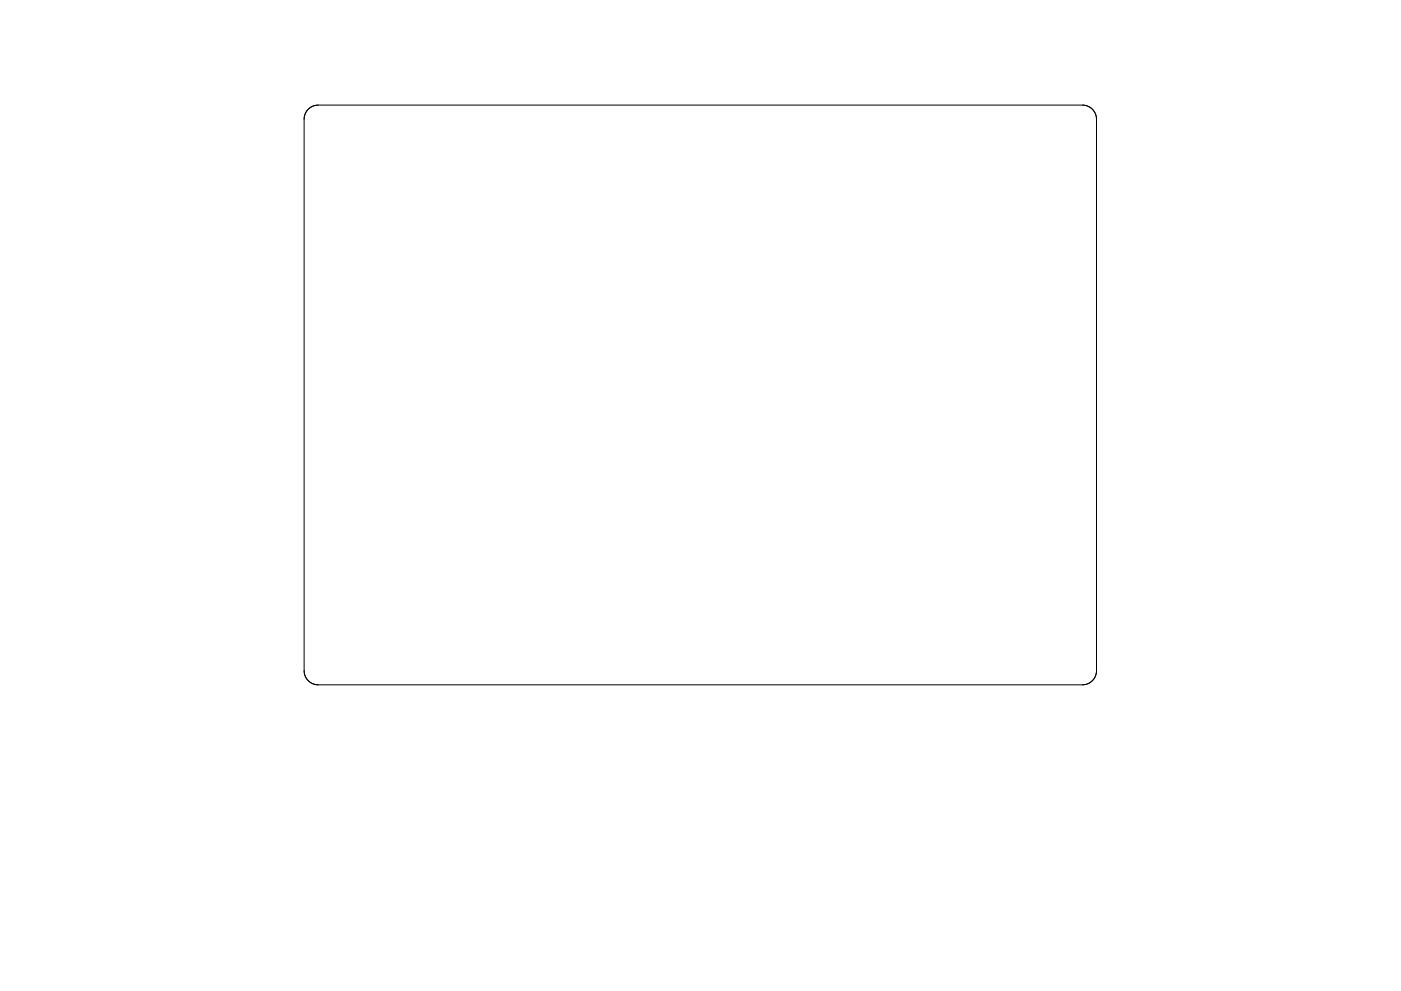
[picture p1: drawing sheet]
<svg xmlns="http://www.w3.org/2000/svg" width="297mm" height="210mm" viewBox="0 0 297 210" stroke-linecap="round" stroke-linejoin="round" font-family="sans-serif">
<path d="M65.4 23.2l.9-.7 1.2-.2h162l.9 .1 .8 .4 .9 1.1 .4 1.4v117l-.2 .9-.4 .8-1 1-1.4 .3h-162l-.9-.1-.9-.5-.9-1-.3-1.4v-117l.2-1.2z" fill="none" stroke="#000" stroke-width=".21"/>
</svg>
